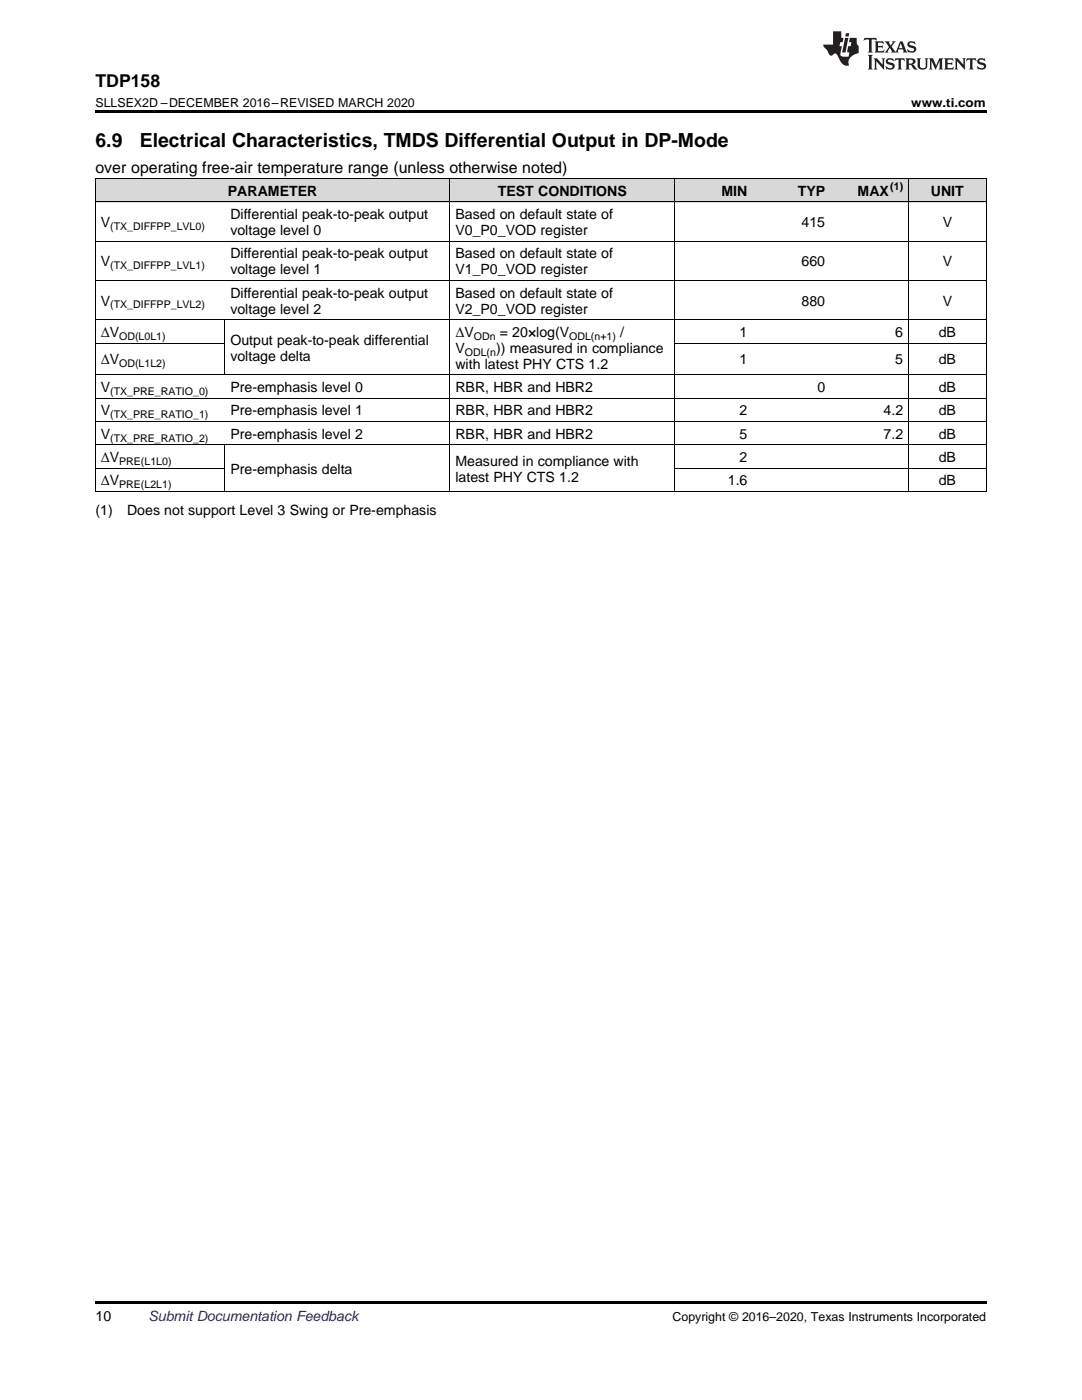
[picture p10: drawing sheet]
<svg xmlns="http://www.w3.org/2000/svg" width="216mm" height="279mm" viewBox="0 0 216 279" stroke-linecap="round" stroke-linejoin="round" font-family="sans-serif">
<defs><g id="words">
<g font-size="3.9">
<text x="19" y="29.3">6.9</text>
<text x="27.9" y="29.3">Electrical Characteristics, TMDS Differential Output in DP-Mode</text>
</g>
<text font-size="3.5" x="19" y="17.3">TDP158</text>
<text font-size="3.2" x="19" y="34.4">over operating free-air temperature range (unless otherwise noted)</text>
<g font-size="2.8">
<text x="45.5" y="39.1">PARAMETER</text>
<text x="99.3" y="39.1">TEST CONDITIONS</text>
<text x="144" y="39.1">MIN</text>
<text x="159.2" y="39.1">TYP</text>
<text x="171.1" y="39.1">MAX</text>
<text x="185.7" y="39.1">UNIT</text>
<text x="20.1" y="45.3">V</text>
<text x="46" y="43.7">Differential peak-to-peak output</text>
<text x="46" y="46.9">voltage level 0</text>
<text x="90.9" y="43.7">Based on default state of</text>
<text x="90.9" y="46.9">V0_P0_VOD register</text>
<text x="159.9" y="45.3">415</text>
<text x="188.1" y="45.3">V</text>
<text x="20.1" y="53.2">V</text>
<text x="46" y="51.6">Differential peak-to-peak output</text>
<text x="90.9" y="51.6">Based on default state of</text>
<text x="159.9" y="53.2">660</text>
<text x="188.1" y="53.2">V</text>
<text x="46" y="54.8">voltage level 1</text>
<text x="46" y="59.4">Differential peak-to-peak output</text>
<text x="90.9" y="54.8">V1_P0_VOD register</text>
<text x="90.9" y="59.4">Based on default state of</text>
<text x="20.1" y="61">V</text>
<text x="46" y="62.6">voltage level 2</text>
<text x="90.9" y="62.6">V2_P0_VOD register</text>
<text x="159.9" y="61">880</text>
<text x="188.1" y="61">V</text>
<text x="20.1" y="67.2">ΔV</text>
<text x="46" y="68.8">Output peak-to-peak differential</text>
<text x="90.9" y="67.2">ΔV</text>
<text x="90.9" y="70.4">V</text>
<text x="99" y="70.4">)) measured in compliance</text>
<text x="99.7" y="67.2">= 20×log(V</text>
<text x="123.8" y="67.2">/</text>
<text x="147.6" y="67.2">1</text>
<text x="178.6" y="67.2">6</text>
<text x="187.3" y="67.2">dB</text>
<text x="20.1" y="72.7">ΔV</text>
<text x="46" y="72">voltage delta</text>
<text x="90.9" y="73.6">with latest PHY CTS 1.2</text>
<text x="147.6" y="72.7">1</text>
<text x="178.6" y="72.7">5</text>
<text x="187.3" y="72.7">dB</text>
<text x="20.1" y="78.2">V</text>
<text x="20.1" y="82.9">V</text>
<text x="46" y="78.2">Pre-emphasis level 0</text>
<text x="46" y="82.9">Pre-emphasis level 1</text>
<text x="90.9" y="78.2">RBR, HBR and HBR2</text>
<text x="90.9" y="82.9">RBR, HBR and HBR2</text>
<text x="147.6" y="82.9">2</text>
<text x="163.1" y="78.2">0</text>
<text x="176.3" y="82.9">4.2</text>
<text x="187.3" y="78.2">dB</text>
<text x="187.3" y="82.9">dB</text>
<text x="20.1" y="87.6">V</text>
<text x="46" y="87.6">Pre-emphasis level 2</text>
<text x="90.9" y="87.6">RBR, HBR and HBR2</text>
<text x="147.6" y="87.6">5</text>
<text x="176.3" y="87.6">7.2</text>
<text x="187.3" y="87.6">dB</text>
<text x="20.1" y="92.2">ΔV</text>
<text x="46" y="94.5">Pre-emphasis delta</text>
<text x="90.9" y="93">Measured in compliance with</text>
<text x="147.6" y="92.2">2</text>
<text x="187.3" y="92.2">dB</text>
<text x="20.1" y="96.9">ΔV</text>
<text x="90.9" y="96.1">latest PHY CTS 1.2</text>
<text x="145.2" y="96.9">1.6</text>
<text x="187.3" y="96.9">dB</text>
<text x="19" y="102.7">(1)</text>
<text x="25.4" y="102.7">Does not support Level 3 Swing or Pre-emphasis</text>
<text x="19" y="263.6">10</text>
</g>
<text font-size="2.8" fill="#0000c8" x="29.6" y="263.6">Submit Documentation Feedback</text>
<g font-size="2.5">
<text x="19" y="21.4">SLLSEX2D –DECEMBER 2016–REVISED MARCH 2020</text>
<text x="181.8" y="21.4">www.ti.com</text>
<text x="134.2" y="263.6">Copyright © 2016–2020, Texas Instruments Incorporated</text>
</g>
<g font-size="2.1">
<text x="177.6" y="38">(1)</text>
<text x="22" y="45.9">(TX_DIFFPP_LVL0)</text>
<text x="22" y="53.7">(TX_DIFFPP_LVL1)</text>
<text x="22" y="61.6">(TX_DIFFPP_LVL2)</text>
<text x="23.8" y="67.8">OD(L0L1)</text>
<text x="92.7" y="71">ODL(n</text>
<text x="94.5" y="67.8">ODn</text>
<text x="113.6" y="67.8">ODL(n+1)</text>
<text x="23.8" y="73.3">OD(L1L2)</text>
<text x="22" y="78.8">(TX_PRE_RATIO_0)</text>
<text x="22" y="83.5">(TX_PRE_RATIO_1)</text>
<text x="22" y="88.1">(TX_PRE_RATIO_2)</text>
<text x="23.8" y="92.8">PRE(L1L0)</text>
<text x="23.8" y="97.4">PRE(L2L1)</text>
</g>
</g></defs>
<g fill="#d8d8d8">
<path d="M19 35.7h25.9v4.7h-25.9z"/>
<path d="M44.9 35.7h44.9v4.7h-44.9z"/>
<path d="M89.8 35.7h44.9v4.7h-44.9z"/>
<path d="M134.7 35.7h15.5v4.7h-15.5z"/>
<path d="M150.2 35.7h15.6v4.7h-15.6z"/>
<path d="M165.8 35.7h15.5v4.7h-15.5z"/>
<path d="M181.3 35.7h15.5v4.7h-15.5z"/>
</g>
<path d="M19 22h177.8v.5h-177.8zM19 98.1h.2zM89.7 98.1h.1zM134.6 98.1h.1zM181.2 98.1h.1zM196.7 98.1h.1zM19 259.7h177.8v.5h-177.8z" fill="#000"/>
<g fill="none" stroke="#000" stroke-width=".2">
<path d="M19 35.6h177.8M19.1 35.7v62.4M89.8 35.7v62.4M134.6 35.7v62.4M181.2 35.7v62.4M196.8 35.7v62.4M19 56h177.8M19 48.1h177.8M19 40.3h177.8M19 79.5h177.8M19 74.8h177.8M19 68.5h25.9"/>
<path d="M19 63.8h177.8M44.9 63.8v11.1M134.7 68.5h62.1M19 98.1h177.8M19 93.4h25.9M19 88.8h177.8M19 84.1h177.8M44.9 88.8v9.3M134.7 93.4h62.1"/>
</g>
<g fill="#231f20">
<path d="M172.5 7.6l-.1 .5 .4-.2h.6v.1v2.1l-.2 .4h.9l-.2-.4v-2.1l.1-.1h.5l.5 .2-.2-.5zM174.5 8.3l.2 .3v1.5l-.2 .4h1.8l.2-.6a1.04 1.04 0 0 1-1.3 .2v-.7h.6l.3 .2v-.6l-.3 .2h-.6v-.6l.8-.1 .4 .3-.2-.5zM176.5 8.3l.9 1.1-.9 1.1h.8l-.2-.2 .4-.7 .5 .7-.2 .2h1.5l-.2-.2 .2-.4h.9l.1 .4-.2 .2h1l-.3-.3-.7-1.9h-.5l-.9 2-.8-1 .9-1h-.8l.1 .3-.4 .5-.3-.6 .1-.2zM179.7 8.6l.4 1h-.7zM181.3 8.4a.63 .63 0 0 0-.2 .7 .63 .63 0 0 0 .6 .4l.6 .2 .1 .2a.75 .75 0 0 1-.7 .4 .75 .75 0 0 1-.6-.5l.1 .7 .1-.1a1.11 1.11 0 0 0 1.5-.6 1.13 1.13 0 0 0-1.2-.8l-.1-.4a1.04 1.04 0 0 1 1.2 .2l-.2-.5-.2 .1-.4-.2zM173.2 10.9l.2 .4v2.2l-.2 .4h1l-.3-.4v-2.2l.3-.4zM174.3 11.6l.3 .4v1.5l-.3 .4h.8l-.2-.4v-1.3l1.5 1.7v-1.9l.2-.4h-.7l.2 .4v.9l-1.1-1.3zM177 11.8a.62 .62 0 0 0-.2 .7 .62 .62 0 0 0 .6 .4l.6 .1 .1 .3a.76 .76 0 0 1-.7 .3 .76 .76 0 0 1-.7-.4l.2 .7 .1-.1a1.11 1.11 0 0 0 1.5-.6 1.13 1.13 0 0 0-1.2-.8l-.1-.4a1.04 1.04 0 0 1 1.2 .2l-.2-.6-.2 .1-.5-.1zM178.7 11.6l-.2 .6a.61 .61 0 0 1 .8-.3v1.6l-.2 .4h.9l-.2-.4v-1.6a.63 .63 0 0 1 .7 .3l-.1-.6zM180.6 11.6l.3 .4v1.5l-.3 .4h1l-.2-.2-.1-.8 .6 .2a.76 .76 0 0 0 1.2 .7l-1-1a.58 .58 0 0 0 .6-.5 .58 .58 0 0 0-.5-.6zM181.4 11.9h.1a.45 .45 0 0 1 .5 .1 .45 .45 0 0 1 .1 .5l-.8 .2zM182.9 11.6l.2 .2a2.17 2.17 0 0 0 .3 1.9 .99 .99 0 0 0 1.6-.6v-1.1l.2-.4h-.7l.2 .2a1.92 1.92 0 0 1-.2 1.8 .6 .6 0 0 1-.9-.5v-1.1l.2-.4zM185.4 11.6l.2 .4v1.5l-.2 .4h.7l-.2-.4v-1.4l.8 1.8 .8-1.8v1.4l-.2 .4h.9l-.2-.4v-1.5l.2-.4h-.8l-.6 1.5-.6-1.5zM188.4 11.6l.2 .4v1.5l-.2 .4h1.8l.1-.6a1.04 1.04 0 0 1-1.2 .1v-.6h.5l.4 .2v-.6l-.4 .2h-.5v-.7h.8l.3 .3-.1-.6zM190.5 11.6l.2 .4v1.5l-.2 .4h.7l-.2-.4v-1.3l1.5 1.7v-1.9l.2-.4h-.7l.2 .4v.9l-1.1-1.3zM192.9 11.6l-.1 .6a.61 .61 0 0 1 .7-.3l.1 1.6-.3 .4h1l-.3-.4 .1-1.6a.63 .63 0 0 1 .7 .3l-.1-.6zM195.2 11.8a.62 .62 0 0 0-.2 .7 .62 .62 0 0 0 .6 .4l.6 .1 .1 .3a.76 .76 0 0 1-.7 .3 .76 .76 0 0 1-.6-.4l.1 .7 .1-.1a1.11 1.11 0 0 0 1.6-.6 1.13 1.13 0 0 0-1.3-.8l-.1-.4a1.04 1.04 0 0 1 1.2 .2l-.1-.6-.2 .1-.5-.1z"/>
<path d="M166.2 6.3v2.6h-1.9v.4l.8 .9a.91 .91 0 0 0 1 .8 .56 .56 0 0 1 .5-.3 .56 .56 0 0 1 .5 .3l.4 .8a1.53 1.53 0 0 0 1.9 1.2 1.54 1.54 0 0 1 1-2.1l.9-.3v-1.4a1.52 1.52 0 0 1-.4-1.6h-1.3l-.2 .8h.5l-.2 .8h-.5l-.1 1v.2l.4 .1-.2 .8a1.93 1.93 0 0 1-1.6-.3l.3-1.8h-.5l.2-.8h.4l.2-.8h-.4v-1.3zM168.6 7.6l-.6 2.9h.7l.6-2.9zM168.8 6.6l-.1 .7h.6l.2-.7z"/>
</g>
<use href="#words"/>
</svg>
